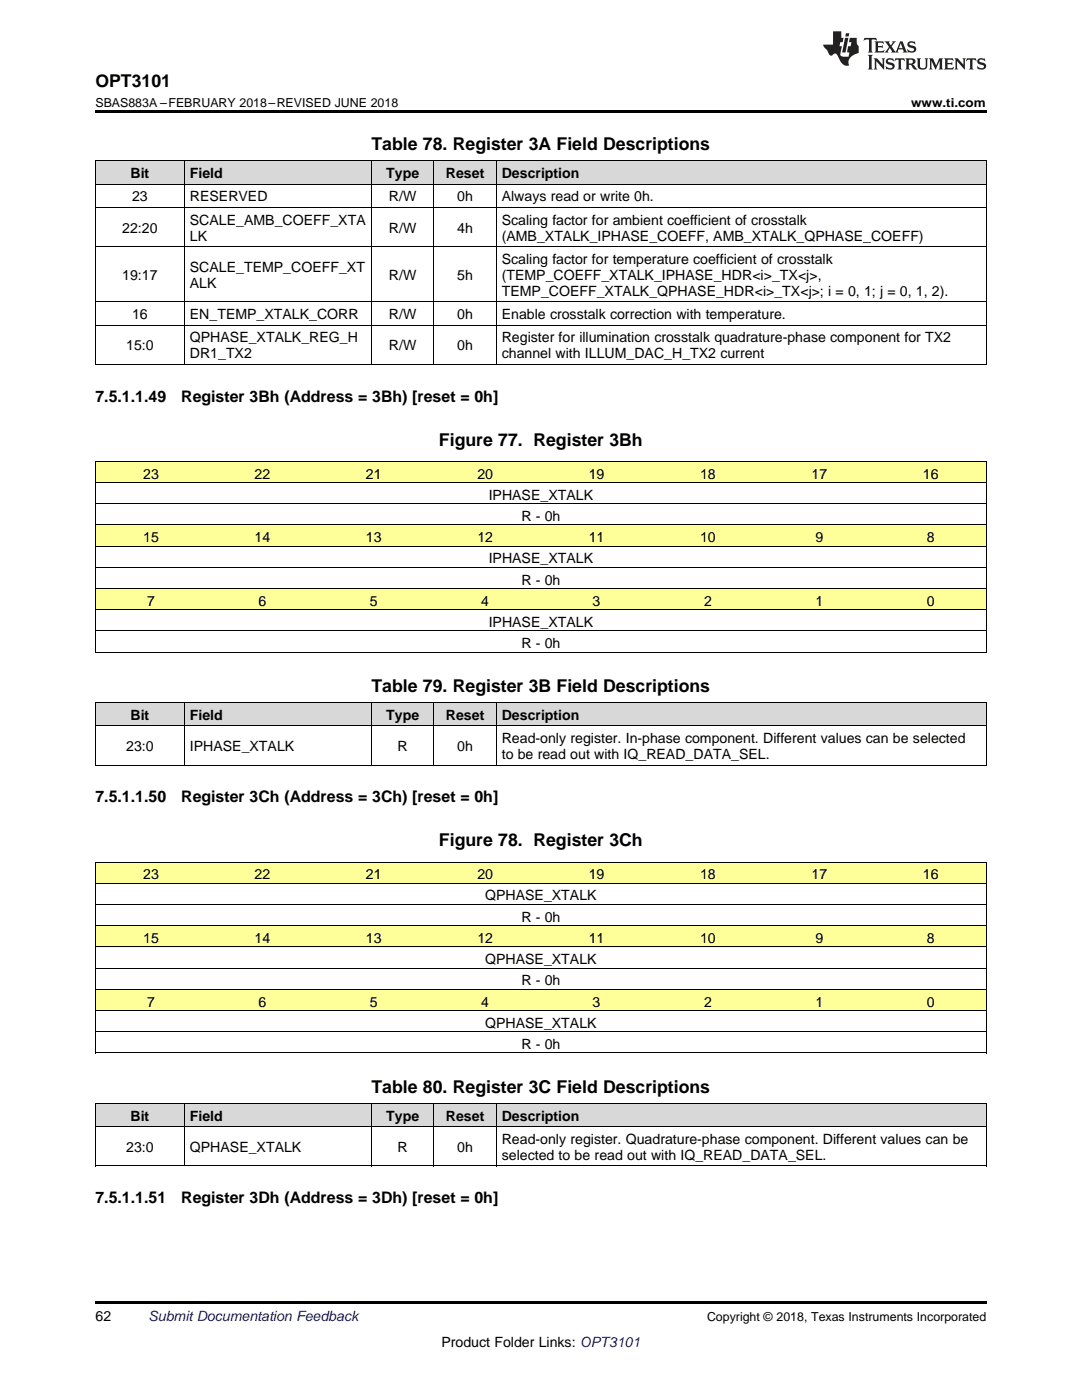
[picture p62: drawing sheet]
<svg xmlns="http://www.w3.org/2000/svg" width="216mm" height="279mm" viewBox="0 0 216 279" stroke-linecap="round" stroke-linejoin="round" font-family="sans-serif">
<defs><g id="words">
<g font-size="3.5">
<text x="19" y="17.3">OPT3101</text>
<text x="74.1" y="30">Table 78. Register 3A Field Descriptions</text>
<text x="87.6" y="88.9">Figure 77. Register 3Bh</text>
<text x="74.1" y="138.1">Table 79. Register 3B Field Descriptions</text>
<text x="87.6" y="168.9">Figure 78. Register 3Ch</text>
<text x="74.1" y="218.1">Table 80. Register 3C Field Descriptions</text>
</g>
<g font-size="3.2">
<text x="19" y="80.2">7.5.1.1.49</text>
<text x="36.2" y="80.2">Register 3Bh (Address = 3Bh) [reset = 0h]</text>
<text x="19" y="160.1">7.5.1.1.50</text>
<text x="36.2" y="160.1">Register 3Ch (Address = 3Ch) [reset = 0h]</text>
<text x="19" y="240.1">7.5.1.1.51</text>
<text x="36.2" y="240.1">Register 3Dh (Address = 3Dh) [reset = 0h]</text>
</g>
<g font-size="2.8">
<text x="26" y="35.5">Bit</text>
<text x="37.9" y="35.5">Field</text>
<text x="77.1" y="35.5">Type</text>
<text x="89" y="35.5">Reset</text>
<text x="100.1" y="35.5">Description</text>
<text x="26.4" y="40.2">23</text>
<text x="37.9" y="40.2">RESERVED</text>
<text x="77.6" y="40.2">R/W</text>
<text x="91.2" y="40.2">0h</text>
<text x="100.1" y="40.2">Always read or write 0h.</text>
<text x="24.4" y="46.4">22:20</text>
<text x="37.9" y="44.8">SCALE_AMB_COEFF_XTA</text>
<text x="77.6" y="46.4">R/W</text>
<text x="91.2" y="46.4">4h</text>
<text x="100.1" y="44.8">Scaling factor for ambient coefficient of crosstalk</text>
<text x="37.9" y="48">LK</text>
<text x="100.1" y="48">(AMB_XTALK_IPHASE_COEFF, AMB_XTALK_QPHASE_COEFF)</text>
<text x="100.1" y="52.7">Scaling factor for temperature coefficient of crosstalk</text>
<text x="24.4" y="55.8">19:17</text>
<text x="37.9" y="54.3">SCALE_TEMP_COEFF_XT</text>
<text x="37.9" y="57.4">ALK</text>
<text x="77.6" y="55.8">R/W</text>
<text x="91.2" y="55.8">5h</text>
<text x="100.1" y="55.8">(TEMP_COEFF_XTALK_IPHASE_HDR&lt;i&gt;_TX&lt;j&gt;,</text>
<text x="100.1" y="59">TEMP_COEFF_XTALK_QPHASE_HDR&lt;i&gt;_TX&lt;j&gt;; i = 0, 1; j = 0, 1, 2).</text>
<text x="26.4" y="63.7">16</text>
<text x="37.9" y="63.7">EN_TEMP_XTALK_CORR</text>
<text x="77.6" y="63.7">R/W</text>
<text x="91.2" y="63.7">0h</text>
<text x="100.1" y="63.7">Enable crosstalk correction with temperature.</text>
<text x="25.2" y="69.9">15:0</text>
<text x="37.9" y="68.3">QPHASE_XTALK_REG_H</text>
<text x="37.9" y="71.5">DR1_TX2</text>
<text x="77.6" y="69.9">R/W</text>
<text x="91.2" y="69.9">0h</text>
<text x="100.1" y="68.3">Register for illumination crosstalk quadrature-phase component for TX2</text>
<text x="100.1" y="71.5">channel with ILLUM_DAC_H_TX2 current</text>
<text x="28.6" y="95.5">23</text>
<text x="50.8" y="95.5">22</text>
<text x="73" y="95.5">21</text>
<text x="95.2" y="95.5">20</text>
<text x="117.5" y="95.5">19</text>
<text x="139.7" y="95.5">18</text>
<text x="161.9" y="95.5">17</text>
<text x="184.1" y="95.5">16</text>
<text x="97.5" y="99.7">IPHASE_XTALK</text>
<text x="104" y="104">R - 0h</text>
<text x="28.6" y="108.2">15</text>
<text x="50.8" y="108.2">14</text>
<text x="73" y="108.2">13</text>
<text x="95.2" y="108.2">12</text>
<text x="97.5" y="112.4">IPHASE_XTALK</text>
<text x="117.5" y="108.2">11</text>
<text x="139.7" y="108.2">10</text>
<text x="162.7" y="108.2">9</text>
<text x="184.9" y="108.2">8</text>
<text x="104" y="116.7">R - 0h</text>
<text x="29.4" y="120.9">7</text>
<text x="51.6" y="120.9">6</text>
<text x="73.8" y="120.9">5</text>
<text x="96" y="120.9">4</text>
<text x="97.5" y="125.1">IPHASE_XTALK</text>
<text x="118.3" y="120.9">3</text>
<text x="140.5" y="120.9">2</text>
<text x="162.7" y="120.9">1</text>
<text x="184.9" y="120.9">0</text>
<text x="104" y="129.4">R - 0h</text>
<text x="26" y="143.7">Bit</text>
<text x="37.9" y="143.7">Field</text>
<text x="77.1" y="143.7">Type</text>
<text x="89" y="143.7">Reset</text>
<text x="100.1" y="143.7">Description</text>
<text x="25.2" y="149.9">23:0</text>
<text x="37.9" y="149.9">IPHASE_XTALK</text>
<text x="79.3" y="149.9">R</text>
<text x="91.2" y="149.9">0h</text>
<text x="100.1" y="148.3">Read-only register. In-phase component. Different values can be selected</text>
<text x="100.1" y="151.5">to be read out with IQ_READ_DATA_SEL.</text>
<text x="28.6" y="175.5">23</text>
<text x="50.8" y="175.5">22</text>
<text x="73" y="175.5">21</text>
<text x="95.2" y="175.5">20</text>
<text x="96.8" y="179.7">QPHASE_XTALK</text>
<text x="117.5" y="175.5">19</text>
<text x="139.7" y="175.5">18</text>
<text x="161.9" y="175.5">17</text>
<text x="184.1" y="175.5">16</text>
<text x="104" y="183.9">R - 0h</text>
<text x="28.6" y="188.2">15</text>
<text x="50.8" y="188.2">14</text>
<text x="73" y="188.2">13</text>
<text x="95.2" y="188.2">12</text>
<text x="117.5" y="188.2">11</text>
<text x="139.7" y="188.2">10</text>
<text x="162.7" y="188.2">9</text>
<text x="184.9" y="188.2">8</text>
<text x="96.8" y="192.4">QPHASE_XTALK</text>
<text x="104" y="196.6">R - 0h</text>
<text x="29.4" y="200.9">7</text>
<text x="51.6" y="200.9">6</text>
<text x="73.8" y="200.9">5</text>
<text x="96" y="200.9">4</text>
<text x="118.3" y="200.9">3</text>
<text x="140.5" y="200.9">2</text>
<text x="162.7" y="200.9">1</text>
<text x="184.9" y="200.9">0</text>
<text x="96.8" y="205.1">QPHASE_XTALK</text>
<text x="104" y="209.3">R - 0h</text>
<text x="26" y="223.6">Bit</text>
<text x="37.9" y="223.6">Field</text>
<text x="77.1" y="223.6">Type</text>
<text x="89" y="223.6">Reset</text>
<text x="100.1" y="223.6">Description</text>
<text x="25.2" y="229.9">23:0</text>
<text x="37.9" y="229.9">QPHASE_XTALK</text>
<text x="79.3" y="229.9">R</text>
<text x="91.2" y="229.9">0h</text>
<text x="100.1" y="228.3">Read-only register. Quadrature-phase component. Different values can be</text>
<text x="100.1" y="231.5">selected to be read out with IQ_READ_DATA_SEL.</text>
<text x="19" y="263.6">62</text>
<text x="88.1" y="268.9">Product Folder Links: OPT3101</text>
</g>
<text font-size="2.8" fill="#0000c8" x="29.6" y="263.6">Submit Documentation Feedback</text>
<g font-size="2.5">
<text x="19" y="21.4">SBAS883A –FEBRUARY 2018–REVISED JUNE 2018</text>
<text x="181.8" y="21.4">www.ti.com</text>
<text x="141.1" y="263.6">Copyright © 2018, Texas Instruments Incorporated</text>
</g>
</g></defs>
<g fill="#d8d8d8">
<path d="M19 220.2h17.8v4.7h-17.8z"/>
<path d="M36.8 220.2h37.4v4.7h-37.4z"/>
<path d="M74.2 220.2h12.4v4.7h-12.4z"/>
<path d="M86.6 220.2h12.5v4.7h-12.5z"/>
<path d="M99.1 220.2h97.7v4.7h-97.7z"/>
</g>
<g fill="#ff9">
<path d="M19 197.5h22.3v4.2h-22.3z"/>
<path d="M41.3 197.5h22.2v4.2h-22.2z"/>
<path d="M63.5 197.5h22.2v4.2h-22.2z"/>
<path d="M85.7 197.5h22.2v4.2h-22.2z"/>
<path d="M107.9 197.5h22.3v4.2h-22.3z"/>
<path d="M130.2 197.5h22.2v4.2h-22.2z"/>
<path d="M152.4 197.5h22.2v4.2h-22.2z"/>
<path d="M174.6 197.5h22.2v4.2h-22.2z"/>
<path d="M19 184.8h22.3v4.2h-22.3z"/>
<path d="M41.3 184.8h22.2v4.2h-22.2z"/>
<path d="M63.5 184.8h22.2v4.2h-22.2z"/>
<path d="M85.7 184.8h22.2v4.2h-22.2z"/>
<path d="M107.9 184.8h22.3v4.2h-22.3z"/>
<path d="M130.2 184.8h22.2v4.2h-22.2z"/>
<path d="M152.4 184.8h22.2v4.2h-22.2z"/>
<path d="M174.6 184.8h22.2v4.2h-22.2z"/>
<path d="M19 172.1h22.3v4.2h-22.3z"/>
<path d="M41.3 172.1h22.2v4.2h-22.2z"/>
<path d="M63.5 172.1h22.2v4.2h-22.2z"/>
<path d="M85.7 172.1h22.2v4.2h-22.2z"/>
<path d="M107.9 172.1h22.3v4.2h-22.3z"/>
<path d="M130.2 172.1h22.2v4.2h-22.2z"/>
<path d="M152.4 172.1h22.2v4.2h-22.2z"/>
<path d="M174.6 172.1h22.2v4.2h-22.2z"/>
</g>
<g fill="#d8d8d8">
<path d="M19 140.3h17.8v4.6h-17.8z"/>
<path d="M36.8 140.3h37.4v4.6h-37.4z"/>
<path d="M74.2 140.3h12.4v4.6h-12.4z"/>
<path d="M86.6 140.3h12.5v4.6h-12.5z"/>
<path d="M99.1 140.3h97.7v4.6h-97.7z"/>
</g>
<g fill="#ff9">
<path d="M19 117.5h22.3v4.2h-22.3z"/>
<path d="M41.3 117.5h22.2v4.2h-22.2z"/>
<path d="M63.5 117.5h22.2v4.2h-22.2z"/>
<path d="M85.7 117.5h22.2v4.2h-22.2z"/>
<path d="M107.9 117.5h22.3v4.2h-22.3z"/>
<path d="M130.2 117.5h22.2v4.2h-22.2z"/>
<path d="M152.4 117.5h22.2v4.2h-22.2z"/>
<path d="M174.6 117.5h22.2v4.2h-22.2z"/>
<path d="M19 104.8h22.3v4.2h-22.3z"/>
<path d="M41.3 104.8h22.2v4.2h-22.2z"/>
<path d="M63.5 104.8h22.2v4.2h-22.2z"/>
<path d="M85.7 104.8h22.2v4.2h-22.2z"/>
<path d="M107.9 104.8h22.3v4.2h-22.3z"/>
<path d="M130.2 104.8h22.2v4.2h-22.2z"/>
<path d="M152.4 104.8h22.2v4.2h-22.2z"/>
<path d="M174.6 104.8h22.2v4.2h-22.2z"/>
<path d="M19 92.1h22.3v4.2h-22.3z"/>
<path d="M41.3 92.1h22.2v4.2h-22.2z"/>
<path d="M63.5 92.1h22.2v4.2h-22.2z"/>
<path d="M85.7 92.1h22.2v4.2h-22.2z"/>
<path d="M107.9 92.1h22.3v4.2h-22.3z"/>
<path d="M130.2 92.1h22.2v4.2h-22.2z"/>
<path d="M152.4 92.1h22.2v4.2h-22.2z"/>
<path d="M174.6 92.1h22.2v4.2h-22.2z"/>
</g>
<g fill="#d8d8d8">
<path d="M19 32.1h17.8v4.7h-17.8z"/>
<path d="M36.8 32.1h37.4v4.7h-37.4z"/>
<path d="M74.2 32.1h12.4v4.7h-12.4z"/>
<path d="M86.6 32.1h12.5v4.7h-12.5z"/>
<path d="M99.1 32.1h97.7v4.7h-97.7z"/>
</g>
<g fill="#000">
<path d="M19 22h177.8v.5h-177.8zM19 72.7l.2 .1zM74 72.7l.2 .1zM86.5 72.7l.1 .1zM99 72.7l.1 .1zM196.7 72.7l.1 .1zM19 152.7l.2 .1zM74 152.7l.2 .1zM86.5 152.7l.1 .1zM99 152.7l.1 .1zM196.7 152.7l.1 .1zM19 232.7h.2z"/>
<path d="M74 232.7h.2zM86.5 232.7h.1zM99 232.7h.1zM196.7 232.7h.1zM19 259.7h177.8v.5h-177.8z"/>
</g>
<g fill="none" stroke="#000" stroke-width=".2">
<path d="M19 36.7h177.8M19 32.1h177.8M19.1 32.1v40.7M36.8 32.1v40.7M74.1 32.1v40.7M86.6 32.1v40.7M99 32.1v40.7M196.8 32.1v40.7M19 49.2h177.8M19 41.4h177.8M19 72.7h177.8M19 64.9h177.8"/>
<path d="M19 60.2h177.8M19 96.3h177.8M19 92.1h177.8M19.1 92.1v38.1M196.8 92.1v38.1M19 117.5h177.8M19 113.2h177.8M19 109h177.8M19 104.8h177.8M19 100.5h177.8M19 130.2h177.8M19 125.9h177.8"/>
<path d="M19 121.7h177.8M19 152.7h177.8M19 144.9h177.8M19 140.2h177.8M19.1 140.2v12.6M36.8 140.2v12.6M74.1 140.2v12.6M86.6 140.2v12.6M99 140.2v12.6M196.8 140.2v12.6M19 176.3h177.8M19 172h177.8"/>
<path d="M19.1 172.1v38.1M196.8 172.1v38.1M19 197.4h177.8M19 193.2h177.8M19 189h177.8M19 184.7h177.8M19 180.5h177.8M19 210.1h177.8M19 205.9h177.8M19 201.7h177.8M19 232.7h177.8M19 224.8h177.8"/>
<path d="M19 220.2h177.8M19.1 220.2v12.5M36.8 220.2v12.5M74.1 220.2v12.5M86.6 220.2v12.5M99 220.2v12.5M196.8 220.2v12.5"/>
</g>
<g fill="#231f20">
<path d="M172.5 7.6l-.1 .5 .4-.2h.6v.1v2.1l-.2 .4h.9l-.2-.4v-2.1l.1-.1h.5l.5 .2-.2-.5zM174.5 8.3l.2 .3v1.5l-.2 .4h1.8l.2-.6a1.04 1.04 0 0 1-1.3 .2v-.7h.6l.3 .2v-.6l-.3 .2h-.6v-.6l.8-.1 .4 .3-.2-.5zM176.5 8.3l.9 1.1-.9 1.1h.8l-.2-.2 .4-.7 .5 .7-.2 .2h1.5l-.2-.2 .2-.4h.9l.1 .4-.2 .2h1l-.3-.3-.7-1.9h-.5l-.9 2-.8-1 .9-1h-.8l.1 .3-.4 .5-.3-.6 .1-.2zM179.7 8.6l.4 1h-.7zM181.3 8.4a.63 .63 0 0 0-.2 .7 .63 .63 0 0 0 .6 .4l.6 .2 .1 .2a.75 .75 0 0 1-.7 .4 .75 .75 0 0 1-.6-.5l.1 .7 .1-.1a1.11 1.11 0 0 0 1.5-.6 1.13 1.13 0 0 0-1.2-.8l-.1-.4a1.04 1.04 0 0 1 1.2 .2l-.2-.5-.2 .1-.4-.2zM173.2 10.9l.2 .4v2.2l-.2 .4h1l-.3-.4v-2.2l.3-.4zM174.3 11.6l.3 .4v1.5l-.3 .4h.8l-.2-.4v-1.3l1.5 1.7v-1.9l.2-.4h-.7l.2 .4v.9l-1.1-1.3zM177 11.8a.62 .62 0 0 0-.2 .7 .62 .62 0 0 0 .6 .4l.6 .1 .1 .3a.76 .76 0 0 1-.7 .3 .76 .76 0 0 1-.7-.4l.2 .7 .1-.1a1.11 1.11 0 0 0 1.5-.6 1.13 1.13 0 0 0-1.2-.8l-.1-.4a1.04 1.04 0 0 1 1.2 .2l-.2-.6-.2 .1-.5-.1zM178.7 11.6l-.2 .6a.61 .61 0 0 1 .8-.3v1.6l-.2 .4h.9l-.2-.4v-1.6a.63 .63 0 0 1 .7 .3l-.1-.6zM180.6 11.6l.3 .4v1.5l-.3 .4h1l-.2-.2-.1-.8 .6 .2a.76 .76 0 0 0 1.2 .7l-1-1a.58 .58 0 0 0 .6-.5 .58 .58 0 0 0-.5-.6zM181.4 11.9h.1a.45 .45 0 0 1 .5 .1 .45 .45 0 0 1 .1 .5l-.8 .2zM182.9 11.6l.2 .2a2.17 2.17 0 0 0 .3 1.9 .99 .99 0 0 0 1.6-.6v-1.1l.2-.4h-.7l.2 .2a1.92 1.92 0 0 1-.2 1.8 .6 .6 0 0 1-.9-.5v-1.1l.2-.4zM185.4 11.6l.2 .4v1.5l-.2 .4h.7l-.2-.4v-1.4l.8 1.8 .8-1.8v1.4l-.2 .4h.9l-.2-.4v-1.5l.2-.4h-.8l-.6 1.5-.6-1.5zM188.4 11.6l.2 .4v1.5l-.2 .4h1.8l.1-.6a1.04 1.04 0 0 1-1.2 .1v-.6h.5l.4 .2v-.6l-.4 .2h-.5v-.7h.8l.3 .3-.1-.6zM190.5 11.6l.2 .4v1.5l-.2 .4h.7l-.2-.4v-1.3l1.5 1.7v-1.9l.2-.4h-.7l.2 .4v.9l-1.1-1.3zM192.9 11.6l-.1 .6a.61 .61 0 0 1 .7-.3l.1 1.6-.3 .4h1l-.3-.4 .1-1.6a.63 .63 0 0 1 .7 .3l-.1-.6zM195.2 11.8a.62 .62 0 0 0-.2 .7 .62 .62 0 0 0 .6 .4l.6 .1 .1 .3a.76 .76 0 0 1-.7 .3 .76 .76 0 0 1-.6-.4l.1 .7 .1-.1a1.11 1.11 0 0 0 1.6-.6 1.13 1.13 0 0 0-1.3-.8l-.1-.4a1.04 1.04 0 0 1 1.2 .2l-.1-.6-.2 .1-.5-.1z"/>
<path d="M166.2 6.3v2.6h-1.9v.4l.8 .9a.91 .91 0 0 0 1 .8 .56 .56 0 0 1 .5-.3 .56 .56 0 0 1 .5 .3l.4 .8a1.53 1.53 0 0 0 1.9 1.2 1.54 1.54 0 0 1 1-2.1l.9-.3v-1.4a1.52 1.52 0 0 1-.4-1.6h-1.3l-.2 .8h.5l-.2 .8h-.5l-.1 1v.2l.4 .1-.2 .8a1.93 1.93 0 0 1-1.6-.3l.3-1.8h-.5l.2-.8h.4l.2-.8h-.4v-1.3zM168.6 7.6l-.6 2.9h.7l.6-2.9zM168.8 6.6l-.1 .7h.6l.2-.7z"/>
</g>
<use href="#words"/>
</svg>
